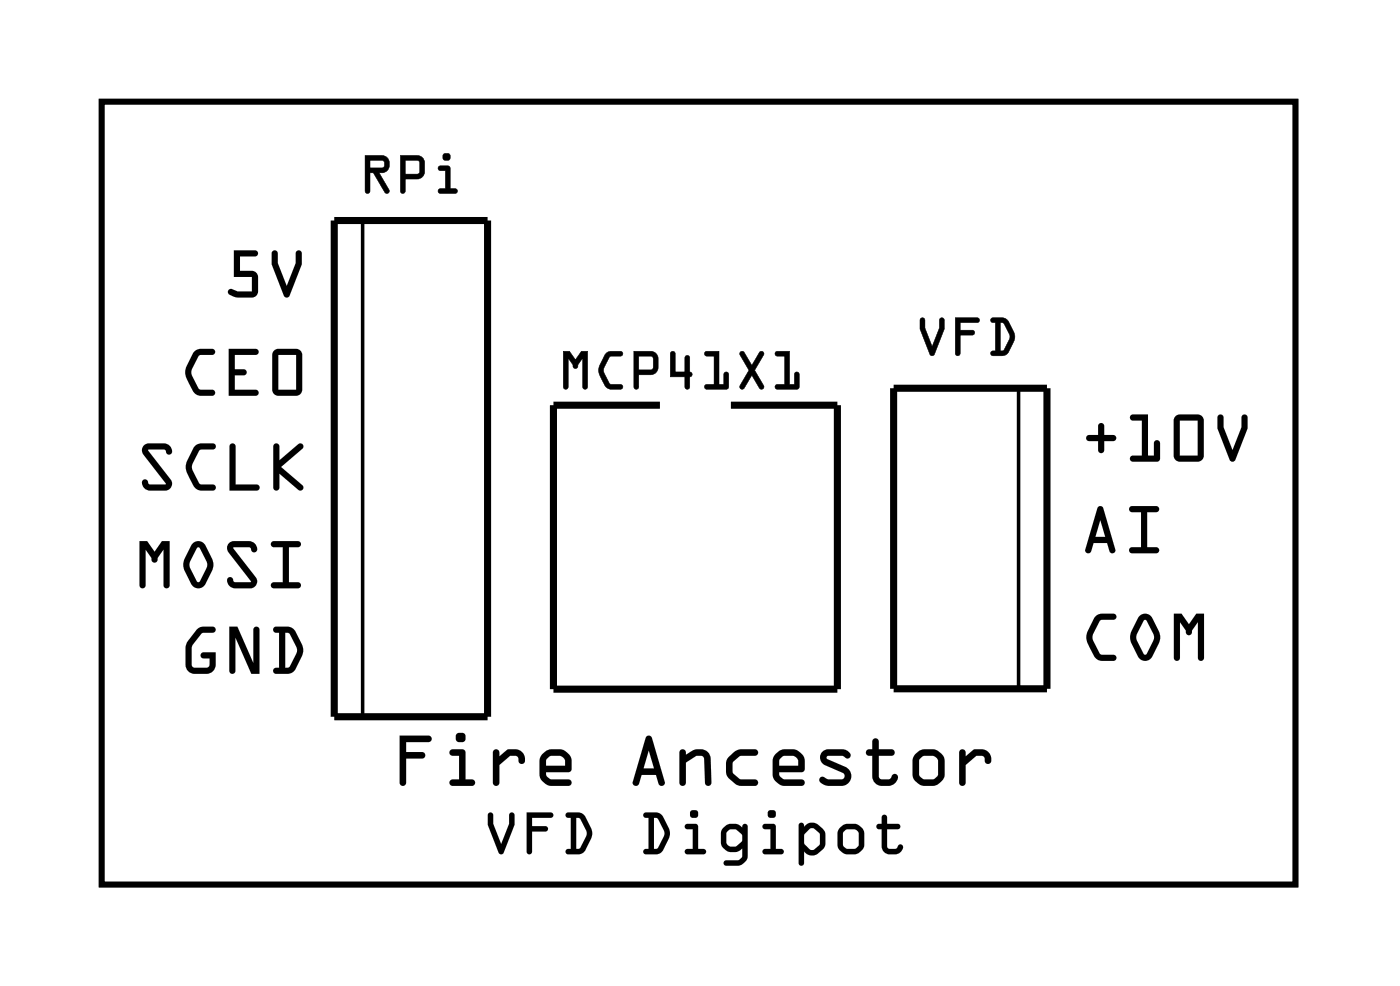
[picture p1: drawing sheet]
<svg xmlns="http://www.w3.org/2000/svg" width="50mm" height="35mm" viewBox="0 0 50 35" stroke-linecap="round" stroke-linejoin="round" font-family="sans-serif">
<path d="M3.6 3.6h42.8v28h-42.8z" fill="none" stroke="#000" stroke-width=".2"/>
<g fill="#000">
<path d="M3.6 3.6h42.8v28.1h-42.8zM3.6 3.6v28h42.8v-28z"/>
<path d="M5.2 15.9h.1h.7l.2 .3a.16 .16 0 0 1-.2 0 .16 .16 0 0 1-.1-.1h-.6l.8 1.1v.2l-.1 .1-.6 .1-.2-.1-.1-.2a.15 .15 0 0 1 .2-.1 .15 .15 0 0 1 .1 .1h.5l-.8-1v-.2zM5.2 15.9l-.1 .2v.2l.8 1h-.6a.11 .11 0 0 0-.1-.1 .11 .11 0 0 0-.1 .1l.2 .2 .6 .1 .2-.1v-.3l-.8-1.1h.6a.11 .11 0 0 0 .1 .2 .11 .11 0 0 0 .2-.1l-.2-.3h-.7zM7 16l.1-.1h.5a.11 .11 0 0 1 .1 .1 .11 .11 0 0 1-.1 .1h-.4l-.3 .6 .3 .6h.4a.11 .11 0 0 1 .1 .1 .11 .11 0 0 1-.1 .2l-.6-.1-.3-.7a.97 .97 0 0 1 .2-.8zM7 16l-.3 .5a.99 .99 0 0 0 .5 1.1h.4a.11 .11 0 0 0 .1-.2 .11 .11 0 0 0-.1-.1h-.4l-.3-.6 .3-.6h.4a.11 .11 0 0 0 .1-.1 .11 .11 0 0 0-.1-.1h-.5zM8.2 15.9h.2v.1v1.3h.8a.11 .11 0 0 1 .1 .1 .11 .11 0 0 1-.1 .2h-1zM8.2 15.9v1.7h1a.11 .11 0 0 0 .1-.2 .11 .11 0 0 0-.1-.1h-.8v-1.3v-.1zM9.8 15.9h.2v.6l.7-.6a.11 .11 0 0 1 .1 0 .11 .11 0 0 1 0 .2l-.7 .6 .7 .7a.11 .11 0 0 1 0 .1 .11 .11 0 0 1-.1 0l-.7-.6v.5a.11 .11 0 0 1-.1 .2 .11 .11 0 0 1-.1-.2zM9.8 15.9v1.5a.11 .11 0 0 0 .1 .2 .11 .11 0 0 0 .1-.2v-.5l.7 .6a.11 .11 0 0 0 .1 0 .11 .11 0 0 0 0-.1l-.7-.7 .7-.6a.11 .11 0 0 0 0-.2 .11 .11 0 0 0-.1 0l-.7 .6v-.6z"/>
<path d="M5.2 15.9h.1h.7l.2 .3a.16 .16 0 0 1-.2 0 .16 .16 0 0 1-.1-.1h-.6l.8 1.1v.2l-.1 .1-.6 .1-.2-.1-.1-.2a.15 .15 0 0 1 .2-.1 .15 .15 0 0 1 .1 .1h.5l-.8-1v-.2zM7 16l.1-.1h.5a.11 .11 0 0 1 .1 .1 .11 .11 0 0 1-.1 .1h-.4l-.3 .6 .3 .6h.4a.11 .11 0 0 1 .1 .1 .11 .11 0 0 1-.1 .2h-.4a1 1 0 0 1-.5-1.1zM8.2 15.9h.2v.1v1.3h.8a.11 .11 0 0 1 .1 .1 .11 .11 0 0 1-.1 .2h-1zM9.8 15.9h.2v.6l.7-.6a.11 .11 0 0 1 .1 0 .11 .11 0 0 1 0 .2l-.7 .6 .7 .7a.11 .11 0 0 1 0 .1 .11 .11 0 0 1-.1 0l-.7-.6v.5a.11 .11 0 0 1-.1 .2 .11 .11 0 0 1-.1-.2z"/>
<path d="M6.9 12.6l.2-.1h.5a.11 .11 0 0 1 .1 .1 .11 .11 0 0 1-.1 .1h-.5l-.3 .6 .3 .6h.5a.11 .11 0 0 1 .1 .2 .11 .11 0 0 1-.1 .1l-.6-.1-.4-.7a.96 .96 0 0 1 .3-.7zM6.9 12.6l-.2 .5a.99 .99 0 0 0 .5 1.1h.4a.11 .11 0 0 0 .1-.1 .11 .11 0 0 0-.1-.2h-.5l-.3-.6 .3-.6h.5a.11 .11 0 0 0 .1-.1 .11 .11 0 0 0-.1-.1h-.5zM8.2 12.5h.9a.11 .11 0 0 1 .2 .1 .11 .11 0 0 1-.2 .1h-.7v.5h.3a.11 .11 0 0 1 .1 .1 .11 .11 0 0 1-.1 .1h-.3v.5h.7a.14 .14 0 0 1 .2 .2 .11 .11 0 0 1-.2 .1h-.9zM8.2 12.5v1.7h.9a.11 .11 0 0 0 .2-.1 .14 .14 0 0 0-.2-.2h-.7v-.5h.3a.11 .11 0 0 0 .1-.1 .11 .11 0 0 0-.1-.1h-.3v-.5h.7a.11 .11 0 0 0 .2-.1 .11 .11 0 0 0-.2-.1zM9.8 12.5h.8l.2 .1v1.3l-.1 .2-.7 .1-.2-.2zM9.8 12.5v1.5l.2 .2 .7-.1 .1-.2v-1.3l-.2-.1zM10 12.7v1.2h.6v-1.2zM10 12.7h.6v1.2h-.6z"/>
<path d="M6.9 12.6l.2-.1h.5a.11 .11 0 0 1 .1 .1 .11 .11 0 0 1-.1 .1h-.5l-.3 .6 .3 .6h.5a.11 .11 0 0 1 .1 .2 .11 .11 0 0 1-.1 .1h-.4a.99 .99 0 0 1-.5-1.1zM8.2 12.5h.9a.11 .11 0 0 1 .2 .1 .11 .11 0 0 1-.2 .1h-.7v.5h.3a.11 .11 0 0 1 .1 .1 .11 .11 0 0 1-.1 .1h-.3v.5h.7a.14 .14 0 0 1 .2 .2 .11 .11 0 0 1-.2 .1h-.9zM9.8 12.5h.8l.2 .1v1.3l-.1 .2-.7 .1-.2-.2zM10 12.7v1.2h.6v-1.2z"/>
<path d="M8.4 9h.7a.11 .11 0 0 1 .1 .1 .11 .11 0 0 1-.1 .1h-.5v.5l.6 .1v.7l-.2 .1h-.5l-.3-.1a.11 .11 0 0 1 0-.1 .11 .11 0 0 1 .1-.1l.7 .1v-.5h-.6zM8.4 9v.9h.6v.5l-.7-.1a.11 .11 0 0 0-.1 .1 .11 .11 0 0 0 0 .2h.8l.2-.1v-.7l-.6-.1v-.5h.5a.11 .11 0 0 0 .1-.1 .11 .11 0 0 0-.1-.1zM9.8 9h.1v.4l.4 .8 .3-.8v-.3a.11 .11 0 0 1 .1-.1 .11 .11 0 0 1 .1 .1v.4l-.4 1.1h-.1h-.1l-.5-1.1zM9.8 9l-.1 .5 .5 1.1h.1h.1l.4-1.1v-.4a.11 .11 0 0 0-.1-.1 .11 .11 0 0 0-.1 .1v.3l-.3 .8-.4-.8v-.4z"/>
<path d="M8.4 9h.7a.11 .11 0 0 1 .1 .1 .11 .11 0 0 1-.1 .1h-.5v.5l.6 .1v.7l-.2 .1h-.7a.13 .13 0 0 1-.1-.1 .13 .13 0 0 1 .1-.2l.7 .1v-.5h-.6zM9.8 9h.1v.4l.4 .8 .3-.8v-.3a.11 .11 0 0 1 .1-.1 .11 .11 0 0 1 .1 .1v.4l-.4 1.1h-.1h-.1l-.5-1.1z"/>
<path d="M13.1 5.6h.6a.32 .32 0 0 1 .2 .3 .32 .32 0 0 1-.3 .3l.3 .6a.1 .1 0 0 1 0 .1 .1 .1 0 0 1-.1 0l-.4-.7h-.2v.6a.1 .1 0 0 1 0 .1 .1 .1 0 0 1-.1-.1zM13.1 5.6v1.3l.1-.1v-.6h.2l.4 .7h.1l-.3-.7a.31 .31 0 0 0 .3-.3 .31 .31 0 0 0-.2-.3zM13.2 5.7v.3l.5-.1v-.1zM13.2 5.7h.5l.1 .3h-.6zM14.3 5.6h.7l.2 .2-.1 .5-.6 .1v.4a.1 .1 0 0 1-.1 .1 .1 .1 0 0 1-.1-.1zM14.3 5.6v1.2l.1 .1 .1-.1v-.4l.6-.1 .1-.5-.2-.2zM14.5 5.7v.5h.5v-.4zM14.5 5.7l.5 .1v.4h-.5zM15.7 6h.4v.7h.2a.1 .1 0 0 1 .1 .1 .1 .1 0 0 1-.1 .1h-.5a.1 .1 0 0 1-.1-.1 .1 .1 0 0 1 .1-.1h.1v-.6h-.2zM15.7 6v.1h.2v.7h-.2v.1h.6v-.1h-.2v-.8zM15.8 5.6a.15 .15 0 0 1 .3 0 .15 .15 0 0 1-.3 0zM15.8 5.6a.15 .15 0 0 0 .3 0 .15 .15 0 0 0-.3 0z"/>
<path d="M13.1 5.6h.6a.31 .31 0 0 1 .2 .3 .31 .31 0 0 1-.3 .3l.3 .7h-.1l-.4-.7h-.2v.6l-.1 .1zM13.2 5.7v.3h.5v-.3zM14.3 5.6h.7l.2 .2-.1 .5-.6 .1v.4l-.1 .1-.1-.1zM14.5 5.7v.5h.5v-.4zM15.7 6h.4v.7l.2 .1v.1h-.6v-.1l.2-.1v-.6h-.2zM15.8 5.6a.15 .15 0 0 1 .3 0 .15 .15 0 0 1-.3 0z"/>
<path d="M20.1 12.6h.3l.2 .3 .2-.3h.2v1.2a.1 .1 0 0 1-.1 .1 .1 .1 0 0 1-.1-.1v-1l-.1 .3a.1 .1 0 0 1-.1 .1 .1 .1 0 0 1-.1-.1l-.2-.3v1a.1 .1 0 0 1-.1 .1 .1 .1 0 0 1-.1-.1zM20.2 12.6v1.3h.1v-.1v-1l.3 .4 .3-.4v1l.1 .1v-1.3h-.2l-.2 .3-.2-.3zM21.7 12.6h.5a.1 .1 0 0 1 .1 .1 .1 .1 0 0 1-.1 .1h-.4l-.2 .4 .2 .5h.4a.1 .1 0 0 1 .1 .1 .1 .1 0 0 1-.1 .1h-.5l-.2-.5-.1-.2zM21.7 12.7l-.2 .4a.83 .83 0 0 0 .3 .8h.4l.1-.1h-.1l-.4-.1-.2-.3v-.3l.2-.4h.4h.1l-.1-.1h-.3zM22.7 12.6h.7l.2 .2-.1 .5-.6 .1v.4a.1 .1 0 0 1-.1 .1 .1 .1 0 0 1-.1-.1zM22.7 12.6v1.2l.1 .1v-.1v-.4l.7-.1v-.5l-.1-.2zM22.9 12.7v.5h.4v-.4zM22.8 12.7l.6 .1v.4h-.6zM24 12.6h.2v.7h.3v-.5a.1 .1 0 0 1 .1-.1 .1 .1 0 0 1 .1 .1v.5a.09 .09 0 0 1 .1 .1 .09 .09 0 0 1-.1 .1v.3a.1 .1 0 0 1-.1 .1 .1 .1 0 0 1-.1-.1v-.3h-.5zM24 12.6v.9h.5v.4h.1l.1-.4 .1-.1-.1-.1v-.5h-.2v.5h-.3l-.1-.7zM25.2 12.6h.5v1.2h.2v-.4a.1 .1 0 0 1 .1-.1 .1 .1 0 0 1 .1 .1v.5h-.8a.1 .1 0 0 1-.1-.1 .1 .1 0 0 1 .1-.1l.3 .1v-1.1h-.3zM25.2 12.6l.1 .1h.3v1.1h-.3l-.1 .1h.8v-.6l-.1 .1v.4h-.2v-1.2zM26.5 12.6h.1l.3 .5 .3-.5a.1 .1 0 0 1 .1 0 .1 .1 0 0 1 0 .1l-.3 .5 .3 .6a.1 .1 0 0 1 0 .1 .1 .1 0 0 1-.1 0l-.3-.5-.3 .5a.1 .1 0 0 1-.1 0 .1 .1 0 0 1 0-.1l.3-.6-.3-.5zM26.5 12.6v.1l.3 .5-.3 .7h.1l.3-.5 .3 .5h.1v-.1l-.3-.6 .3-.6h-.1l-.3 .5-.3-.5zM27.7 12.6h.6v1.2h.1v-.4a.1 .1 0 0 1 .1-.1 .1 .1 0 0 1 .1 .1v.5h-.8a.1 .1 0 0 1-.1-.1 .1 .1 0 0 1 .1-.1l.3 .1v-1.1h-.3zM27.8 12.6v.1h.3v1.1h-.3l-.1 .1h.8v-.6l-.1 .1v.4h-.2l.1-1.2z"/>
<path d="M20.2 12.6h.2l.2 .3 .2-.3h.2v1.3l-.2-.1v-1l-.1 .3a.1 .1 0 0 1-.1 .1 .1 .1 0 0 1-.1-.1l-.2-.3v1l-.1 .1zM21.7 12.7l.2-.1h.4l-.1 .1-.4 .1-.2 .4 .2 .5 .4 .1 .1 .1h-.1a.6 .6 0 0 1-.8-.6l.1-.2zM22.7 12.6h.7l.1 .2v.5l-.6 .1v.4l-.1 .1-.1-.1zM22.9 12.7v.5h.4v-.4zM24 12.6h.2v.7h.3v-.5h.2v.5l.1 .1-.1 .1-.1 .4h-.1v-.4h-.5zM25.2 12.6h.5v1.2h.2v-.4l.1-.1v.6h-.8l.1-.1h.3v-1.1h-.3zM26.5 12.6h.1l.3 .5 .3-.5h.1l-.3 .6 .3 .6v.1h-.1l-.3-.5-.3 .5h-.1l.3-.7zM27.8 12.6h.5v1.2h.1v-.4l.1-.1v.6h-.8l.1-.1h.3v-1.1h-.3z"/>
<path d="M32.9 11.4h.2v.3l.3 .7 .2-.7v-.2a.1 .1 0 0 1 .1-.1 .1 .1 0 0 1 .1 .1v.3l-.4 .9-.5-.9zM33 11.4l-.1 .4 .4 .9h.1l.4-.9v-.4h-.2v.3l-.2 .7-.3-.7v-.3zM34.2 11.4h.8a.1 .1 0 0 1 .1 .1 .1 .1 0 0 1-.1 .1l-.6-.1v.3h.4a.1 .1 0 0 1 .1 .1 .1 .1 0 0 1-.1 .1h-.4v.6a.1 .1 0 0 1-.1 .1 .1 .1 0 0 1-.1-.1zM34.2 11.4v1.2l.1 .1v-.1v-.6h.5l.1-.1-.1-.1h-.5v-.3h.7v-.1zM35.5 11.4h.5l.3 .6-.2 .6-.6 .1a.1 .1 0 0 1-.1-.1 .1 .1 0 0 1 .1-.1l.1 .1v-1.1h-.1zM35.5 11.4v.1h.1v1.1h-.1v.1h.4l.4-.5v-.3l-.3-.5zM35.8 11.5v1.1l.1-.1 .2-.5-.2-.4zM35.8 11.5l.1 .1 .2 .4-.2 .6h-.1z"/>
<path d="M32.9 11.4h.2v.3l.3 .7 .2-.7v-.3h.2v.4l-.4 .9h-.1l-.4-.9zM34.2 11.4h.8l.1 .1h-.1h-.6v.3h.4l.1 .1-.1 .1h-.4v.6l-.1 .1-.1-.1zM35.5 11.4h.5a.8 .8 0 0 1 .1 1.2l-.2 .1h-.4v-.1h.1v-1.1h-.1zM35.8 11.5v1.1h.1l.2-.6-.2-.4z"/>
<path d="M39.3 18.1l.2 .1 .4 1.5a.11 .11 0 0 1-.1 .1 .11 .11 0 0 1-.1-.1l-.1-.3h-.5l-.1 .3a.11 .11 0 0 1-.1 .1 .11 .11 0 0 1-.1-.1zM39.3 18.1l-.5 1.6a.11 .11 0 0 0 .1 .1 .11 .11 0 0 0 .1-.1l.1-.3h.5l.1 .3a.11 .11 0 0 0 .1 .1 .11 .11 0 0 0 .1-.1l-.4-1.5zM39.4 18.6l-.2 .6h.3zM39.4 18.6l.1 .6h-.3zM40.4 18.1h1a.11 .11 0 0 1 .1 .1 .11 .11 0 0 1-.1 .1h-.4v1.3h.4a.11 .11 0 0 1 .1 .1 .11 .11 0 0 1-.1 .1h-.9a.11 .11 0 0 1-.1-.1 .11 .11 0 0 1 .1-.1h.3v-1.3h-.3zM40.4 18.1l.1 .2h.3v1.3h-.3a.11 .11 0 0 0-.1 .1 .11 .11 0 0 0 .1 .1h.9a.11 .11 0 0 0 .1-.1 .11 .11 0 0 0-.1-.1h-.4v-1.3h.4a.11 .11 0 0 0 .1-.1 .11 .11 0 0 0-.1-.1z"/>
<path d="M39.3 18.1l.2 .1 .4 1.5a.11 .11 0 0 1-.1 .1 .11 .11 0 0 1-.1-.1l-.1-.3h-.5l-.1 .3a.11 .11 0 0 1-.1 .1 .11 .11 0 0 1-.1-.1zM39.4 18.6l-.2 .6h.3zM40.4 18.1h1a.11 .11 0 0 1 .1 .1 .11 .11 0 0 1-.1 .1h-.4v1.3h.4a.11 .11 0 0 1 .1 .1 .11 .11 0 0 1-.1 .1h-.9a.11 .11 0 0 1-.1-.1 .11 .11 0 0 1 .1-.1h.3v-1.3h-.3z"/>
<path d="M38.9 15.6h.4v-.4a.11 .11 0 0 1 .1-.1 .11 .11 0 0 1 .1 .1v.4h.3a.11 .11 0 0 1 .1 .1 .11 .11 0 0 1-.1 .1h-.3v.3a.11 .11 0 0 1-.1 .1 .11 .11 0 0 1-.1-.1v-.3h-.4zM38.9 15.6v.2h.4v.3a.11 .11 0 0 0 .1 .1 .11 .11 0 0 0 .1-.1v-.3h.3a.11 .11 0 0 0 .1-.1 .11 .11 0 0 0-.1-.1h-.3v-.4a.11 .11 0 0 0-.1-.1 .11 .11 0 0 0-.1 .1v.4zM40.5 14.9l.6-.1v1.5h.2v-.4a.11 .11 0 0 1 .1-.2 .11 .11 0 0 1 .1 .2v.6h-1a.11 .11 0 0 1-.1-.1 .11 .11 0 0 1 .1-.1h.4v-1.3h-.4zM40.5 14.9v.1h.4v1.3h-.4a.11 .11 0 0 0-.1 .1 .11 .11 0 0 0 .1 .1h.9l.1-.6a.11 .11 0 0 0-.1-.2 .11 .11 0 0 0-.1 .2v.4h-.2v-1.5zM42.1 14.9l.8-.1 .2 .2v1.3l-.2 .2h-.7l-.2-.1v-1.4zM42.1 14.9l-.1 1.5 .2 .1h.7l.2-.2v-1.3l-.2-.2zM42.2 15v1.3h.7v-1.3zM42.2 15h.7v1.3h-.7zM43.6 14.9h.2v.4l.3 .8 .3-.8v-.4a.11 .11 0 0 1 .1-.1 .11 .11 0 0 1 .1 .1v.4l-.4 1.1-.1 .1-.1-.1-.4-1.1zM43.6 14.9v.4l.4 1.1 .1 .1 .1-.1 .4-1.1v-.4a.11 .11 0 0 0-.1-.1 .11 .11 0 0 0-.1 .1v.4l-.3 .8-.3-.8v-.4z"/>
<path d="M38.9 15.6h.4v-.4a.11 .11 0 0 1 .1-.1 .11 .11 0 0 1 .1 .1v.4h.3a.11 .11 0 0 1 .1 .1 .11 .11 0 0 1-.1 .1h-.3v.3a.11 .11 0 0 1-.1 .1 .11 .11 0 0 1-.1-.1v-.3h-.4zM40.5 14.9l.6-.1v1.5h.2v-.4a.11 .11 0 0 1 .1-.2 .11 .11 0 0 1 .1 .2l-.1 .6h-.9a.11 .11 0 0 1-.1-.1 .11 .11 0 0 1 .1-.1h.4v-1.3h-.4zM42.1 14.9l.8-.1 .2 .2v1.3l-.2 .2h-.7l-.2-.1zM42.2 15v1.3h.7v-1.3zM43.6 14.9h.2v.4l.3 .8 .3-.8v-.4a.11 .11 0 0 1 .1-.1 .11 .11 0 0 1 .1 .1v.4l-.4 1.1-.1 .1-.1-.1-.4-1.1z"/>
<path d="M5 19.4h.3l.2 .3 .3-.3h.3v1.5a.11 .11 0 0 1-.1 .2 .11 .11 0 0 1-.1-.2v-1.2l-.3 .3a.12 .12 0 0 1-.1 .1 .12 .12 0 0 1-.1-.1l-.2-.3v1.2a.11 .11 0 0 1-.1 .2 .11 .11 0 0 1-.1-.2zM5 19.4v1.5a.11 .11 0 0 0 .1 .1 .11 .11 0 0 0 .1-.1v-1.2l.2 .3a.12 .12 0 0 0 .1 .1 .12 .12 0 0 0 .1-.1l.3-.3v1.2a.11 .11 0 0 0 .1 .1 .11 .11 0 0 0 .1-.1v-1.5h-.3l-.3 .3-.2-.3zM6.9 19.5l.2-.1 .3 .1a1 1 0 0 1-.1 1.5l-.2 .1-.2-.1-.3-.7a1 1 0 0 1 .2-.8zM6.9 19.5l-.3 .6a.99 .99 0 0 0 .2 .8 .28 .28 0 0 0 .5 0l.3-.6v-.2l-.3-.6-.2-.1zM7.1 19.6l-.3 .6 .3 .6 .3-.6-.2-.6zM7.1 19.6h.1l.2 .6-.3 .6-.3-.6zM8.2 19.4h.2h.6l.2 .3a.16 .16 0 0 1-.2 0 .16 .16 0 0 1-.1-.1h-.6l.8 1.1 .1 .2-.1 .1-.7 .1-.2-.1-.1-.2a.15 .15 0 0 1 .2-.1 .15 .15 0 0 1 .1 .1h.6l-.8-1-.1-.2zM8.2 19.4l-.1 .2 .1 .2 .8 1h-.7a.11 .11 0 0 0 0-.1 .11 .11 0 0 0-.2 .1l.2 .2h.7h.1l.1-.3-.9-1.1h.7a.11 .11 0 0 0 .1 .2 .11 .11 0 0 0 .1-.1l-.2-.3h-.6zM9.7 19.4h1a.11 .11 0 0 1 .1 .1 .11 .11 0 0 1-.1 .1h-.4v1.2h.4a.11 .11 0 0 1 .1 .1 .11 .11 0 0 1-.1 .2h-.9a.11 .11 0 0 1-.1-.2 .11 .11 0 0 1 .1-.1h.3v-1.2h-.3zM9.7 19.4l.1 .2h.3v1.2h-.3a.11 .11 0 0 0-.1 .1 .11 .11 0 0 0 .1 .1h.9a.11 .11 0 0 0 .1-.1 .11 .11 0 0 0-.1-.1h-.4v-1.2h.4a.11 .11 0 0 0 .1-.1 .11 .11 0 0 0-.1-.1z"/>
<path d="M5 19.4h.3l.2 .3 .3-.3h.3v1.5a.11 .11 0 0 1-.1 .2 .11 .11 0 0 1-.1-.2v-1.2l-.3 .3a.12 .12 0 0 1-.1 .1 .12 .12 0 0 1-.1-.1l-.2-.3v1.2a.11 .11 0 0 1-.1 .2 .11 .11 0 0 1-.1-.2zM6.9 19.5l.2-.1 .3 .1a1 1 0 0 1-.1 1.5l-.2 .1-.3-.2a1 1 0 0 1 .1-1.4zM7.1 19.6l-.3 .6 .3 .6 .3-.6-.2-.6zM8.2 19.4h.2h.6l.2 .3a.16 .16 0 0 1-.2 0 .16 .16 0 0 1-.1-.1h-.6l.8 1.1 .1 .2-.1 .1-.7 .1-.2-.1-.1-.2a.15 .15 0 0 1 .2-.1 .15 .15 0 0 1 .1 .1h.6l-.8-1-.1-.2zM9.7 19.4h1a.11 .11 0 0 1 .1 .1 .11 .11 0 0 1-.1 .1h-.4v1.2h.4a.11 .11 0 0 1 .1 .1 .11 .11 0 0 1-.1 .2h-.9a.11 .11 0 0 1-.1-.2 .11 .11 0 0 1 .1-.1h.3v-1.2h-.3z"/>
<path d="M7 22.5h.1l.5-.1a.11 .11 0 0 1 .1 .1 .11 .11 0 0 1-.1 .1l-.4 .1-.3 .4v.8h.6v-.3h-.2a.11 .11 0 0 1-.1-.2 .11 .11 0 0 1 .1-.1h.4v.5a.33 .33 0 0 1-.3 .3h-.4a.33 .33 0 0 1-.4-.3l.1-.7zM7 22.5a1.23 1.23 0 0 0-.3 1.5l.3 .1h.4a.33 .33 0 0 0 .3-.3v-.5h-.4a.11 .11 0 0 0-.1 .1 .11 .11 0 0 0 .1 .2h.2v.3h-.6v-.8l.3-.5h.4a.11 .11 0 0 0 .1-.1 .11 .11 0 0 0-.1-.1h-.3zM8.2 22.4h.3l.6 1.3v-1.2a.11 .11 0 0 1 .1-.1 .11 .11 0 0 1 .1 .1v1.6h-.3l-.6-1.3v1.2a.11 .11 0 0 1-.1 .1 .11 .11 0 0 1-.1-.1zM8.2 22.4v1.6a.11 .11 0 0 0 .1 .1 .11 .11 0 0 0 .1-.1v-1.2l.6 1.3h.3v-1.6a.11 .11 0 0 0-.1-.1 .11 .11 0 0 0-.1 .1v1.2l-.6-1.3zM9.8 22.5l.6-.1 .2 .2a.94 .94 0 0 1 0 1.3l-.2 .2h-.5a.11 .11 0 0 1-.1-.1 .11 .11 0 0 1 .1-.1h.1v-1.3h-.2zM9.8 22.5v.1h.2v1.3h-.1a.11 .11 0 0 0-.1 .1 .11 .11 0 0 0 .1 .1h.5l.1-.1 .3-.7-.3-.8zM10.2 22.6v1.3h.1l.3-.6-.2-.6zM10.2 22.6l.2 .1 .2 .6-.3 .6h-.1z"/>
<path d="M7 22.5h.1l.5-.1a.11 .11 0 0 1 .1 .1 .11 .11 0 0 1-.1 .1l-.4 .1-.3 .4v.8h.6v-.3h-.2a.11 .11 0 0 1-.1-.2 .11 .11 0 0 1 .1-.1h.4v.5a.33 .33 0 0 1-.3 .3h-.4a.33 .33 0 0 1-.4-.3 1.16 1.16 0 0 1 .4-1.3zM8.2 22.4h.3l.6 1.3v-1.2a.11 .11 0 0 1 .1-.1 .11 .11 0 0 1 .1 .1v1.6h-.3l-.6-1.3v1.2a.11 .11 0 0 1-.1 .1 .11 .11 0 0 1-.1-.1zM9.8 22.5h.7a.99 .99 0 0 1 .1 1.4l-.2 .2h-.5a.11 .11 0 0 1-.1-.1 .11 .11 0 0 1 .1-.1h.1v-1.3h-.2zM10.2 22.6v1.3h.1l.3-.6-.2-.6z"/>
<path d="M14.3 26.3h1a.12 .12 0 0 1 .1 .1 .12 .12 0 0 1-.1 .2h-.8v.3h.6a.12 .12 0 0 1 .1 .1 .12 .12 0 0 1-.1 .1h-.6v.9a.12 .12 0 0 1-.1 .1 .12 .12 0 0 1-.1-.1zM14.3 26.3v1.7a.12 .12 0 0 0 .1 .1 .12 .12 0 0 0 .1-.1v-.9h.6a.12 .12 0 0 0 .1-.1 .12 .12 0 0 0-.1-.1h-.6v-.3h.8a.12 .12 0 0 0 .1-.2 .12 .12 0 0 0-.1-.1zM16.1 26.8h.5l.1 1.1h.2a.12 .12 0 0 1 .1 .1 .12 .12 0 0 1-.1 .1h-.7a.12 .12 0 0 1-.1-.1 .12 .12 0 0 1 .1-.1h.2v-.9h-.2zM16.1 26.8l.1 .2h.2v.9h-.2a.12 .12 0 0 0-.1 .1 .12 .12 0 0 0 .1 .1h.7a.12 .12 0 0 0 .1-.1 .12 .12 0 0 0-.1-.1h-.2l-.1-1.1zM16.3 26.4a.2 .2 0 0 1 .4 0 .2 .2 0 0 1-.4 0zM16.3 26.4a.2 .2 0 0 0 .4 0 .2 .2 0 0 0-.4 0zM17.7 26.8h.1l.1 .3 .2-.3a.43 .43 0 0 1 .5 0 .43 .43 0 0 1 .2 .5 .16 .16 0 0 1-.2 0 .16 .16 0 0 1-.1-.2l-.2-.1-.4 .4v.6a.12 .12 0 0 1-.1 .1 .12 .12 0 0 1-.2-.1zM17.7 26.8l-.1 1.2a.12 .12 0 0 0 .2 .1 .12 .12 0 0 0 .1-.1v-.6l.4-.4 .2 .1a.14 .14 0 0 0 .1 .2 .14 .14 0 0 0 .2 0 .42 .42 0 0 0-.2-.5 .42 .42 0 0 0-.5 0l-.2 .3-.1-.3zM19.4 27l.3-.2h.4l.2 .2 .2 .2-.1 .4h-.9l.2 .3h.6a.12 .12 0 0 1 .2 .1 .12 .12 0 0 1-.2 .1h-.6l-.3-.1a.96 .96 0 0 1-.1-.9zM19.4 27l-.1 .1a.96 .96 0 0 0 .1 .9l.3 .1h.6a.12 .12 0 0 0 .2-.1 .12 .12 0 0 0-.2-.1h-.6l-.2-.3h.8l.2-.1a.51 .51 0 0 0-.2-.6l-.2-.1h-.4zM19.6 27.1l-.1 .3h.7v-.2l-.1-.1-.4-.1zM19.6 27.1l.1-.1 .4 .1 .1 .1v.2h-.7zM23.1 26.3l.2 .1 .5 1.6a.12 .12 0 0 1-.1 .1 .12 .12 0 0 1-.1-.1l-.1-.3h-.5l-.1 .3a.12 .12 0 0 1-.2 .1 .12 .12 0 0 1-.1-.1zM23.1 26.3l-.5 1.7a.12 .12 0 0 0 .1 .1 .12 .12 0 0 0 .2-.1l.1-.3h.5l.1 .3a.12 .12 0 0 0 .1 .1 .12 .12 0 0 0 .1-.1l-.5-1.6zM23.2 26.9l-.2 .6h.4zM23.2 26.8l.2 .7h-.4zM24.3 26.8h.2v.2a.51 .51 0 0 1 .9 .1l.1 .9a.12 .12 0 0 1-.2 .1 .12 .12 0 0 1-.1-.1v-.9l-.1-.1h-.2l-.4 .3v.7a.12 .12 0 0 1-.1 .1 .12 .12 0 0 1-.1-.1zM24.3 26.8v1.2a.12 .12 0 0 0 .1 .1 .12 .12 0 0 0 .1-.1v-.7l.4-.3h.2l.1 .1v.9a.11 .11 0 0 0 .1 .1 .11 .11 0 0 0 .2-.1l-.1-.9a.42 .42 0 0 0-.6-.2l-.3 .1v-.2zM26.1 27.1l.4-.3h.5a.12 .12 0 0 1 .1 .1 .12 .12 0 0 1-.1 .1h-.5l-.3 .3v.4l.2 .2h.6a.12 .12 0 0 1 .1 .1 .12 .12 0 0 1-.1 .1l-.7-.1a.66 .66 0 0 1-.2-.9zM26.1 27.1l-.1 .2v.4l.1 .2 .3 .2h.6a.12 .12 0 0 0 .1-.1 .12 .12 0 0 0-.1-.1h-.5l-.3-.3v-.3l.2-.2 .6-.1a.12 .12 0 0 0 .1-.1 .12 .12 0 0 0-.1-.1h-.5zM27.7 27l.4-.2h.4l.2 .2 .1 .2v.4h-.9l.1 .3h.7a.12 .12 0 0 1 .1 .1 .12 .12 0 0 1-.1 .1h-.7l-.2-.1a.96 .96 0 0 1-.1-.9zM27.8 27l-.1 .1a.96 .96 0 0 0 .1 .9l.2 .1h.7a.12 .12 0 0 0 .1-.1 .12 .12 0 0 0-.1-.1h-.7l-.1-.3h.8l.1-.1a.51 .51 0 0 0-.2-.6l-.2-.1h-.3zM27.9 27.1v.3h.7l-.1-.2-.1-.1-.4-.1zM27.9 27.1l.1-.1 .4 .1 .1 .1 .1 .2h-.7zM29.4 26.9a.9 .9 0 0 1 1 .1 .15 .15 0 0 1-.1 .2 .15 .15 0 0 1-.2-.2l-.5 .1 .7 .3a.36 .36 0 0 1 .2 .4 .36 .36 0 0 1-.4 .3h-.4l-.3-.1a.12 .12 0 0 1-.1-.2 .12 .12 0 0 1 .2 0l.6 .1 .1-.1v-.1l-.8-.4-.1-.2zM29.4 26.9l-.1 .2 .1 .2 .8 .4v.1l-.1 .1h-.5a.13 .13 0 0 0-.2-.1 .13 .13 0 0 0 0 .2 .8 .8 0 0 0 1-.1v-.2l-.1-.2-.7-.4 .5-.1a.15 .15 0 0 0 .2 .1 .15 .15 0 0 0 .1-.1 .88 .88 0 0 0-1-.1zM31.2 26.4l.2 .1v.3h.5a.12 .12 0 0 1 .1 .1 .12 .12 0 0 1-.1 .1h-.5l.1 .8 .1 .1 .3-.1a.12 .12 0 0 1 .1-.1 .12 .12 0 0 1 .1 .1 .49 .49 0 0 1-.4 .3 .49 .49 0 0 1-.5-.3v-.8h-.1a.12 .12 0 0 1-.1-.1 .12 .12 0 0 1 .1-.1h.1zM31.2 26.5v.3h-.1a.12 .12 0 0 0-.1 .1 .12 .12 0 0 0 .1 .1h.1v.8a.49 .49 0 0 0 .5 .3 .49 .49 0 0 0 .4-.3 .15 .15 0 0 0-.1-.1 .15 .15 0 0 0-.2 .2l-.3-.1-.1-.8h.5a.12 .12 0 0 0 .1-.1 .12 .12 0 0 0-.1-.1h-.5v-.3zM32.8 27l.2-.2h.5l.2 .2 .1 .2v.6l-.2 .2-.6 .1-.2-.1a.96 .96 0 0 1-.1-.9zM32.8 27l-.1 .1a.96 .96 0 0 0 .1 .9l.2 .1 .6-.1 .2-.2v-.6l-.1-.2-.2-.2h-.5zM32.9 27.1v.7l.2 .1h.4l.1-.2-.1-.5-.1-.2h-.3zM32.9 27.1l.1-.1h.4l.2 .2v.5l-.1 .2h-.4l-.2-.1zM34.4 26.8h.1l.1 .3 .2-.3a.43 .43 0 0 1 .5 0 .43 .43 0 0 1 .2 .5 .16 .16 0 0 1-.3 0 .16 .16 0 0 1 0-.2l-.3-.1-.3 .4v.6a.12 .12 0 0 1-.2 .1 .12 .12 0 0 1-.1-.1zM34.4 26.8l-.1 1.2a.12 .12 0 0 0 .1 .1 .12 .12 0 0 0 .2-.1v-.6l.3-.4 .3 .1a.14 .14 0 0 0 .1 .2 .14 .14 0 0 0 .2 0 .42 .42 0 0 0-.2-.5 .42 .42 0 0 0-.5 0l-.2 .3-.1-.3z"/>
<path d="M14.3 26.3h1a.12 .12 0 0 1 .1 .1 .12 .12 0 0 1-.1 .2h-.8v.3h.6a.12 .12 0 0 1 .1 .1 .12 .12 0 0 1-.1 .1h-.6v.9a.12 .12 0 0 1-.1 .1 .12 .12 0 0 1-.1-.1zM16.1 26.8h.5l.1 1.1h.2a.12 .12 0 0 1 .1 .1 .12 .12 0 0 1-.1 .1h-.7a.12 .12 0 0 1-.1-.1 .12 .12 0 0 1 .1-.1h.2v-.9h-.2zM16.3 26.4a.2 .2 0 0 1 .4 0 .2 .2 0 0 1-.4 0zM17.7 26.8h.1l.1 .3 .2-.3a.43 .43 0 0 1 .5 0 .43 .43 0 0 1 .2 .5 .16 .16 0 0 1-.2 0 .16 .16 0 0 1-.1-.2l-.2-.1-.4 .4v.6a.12 .12 0 0 1-.1 .1 .12 .12 0 0 1-.2-.1zM19.4 27l.3-.2h.4l.2 .1a.62 .62 0 0 1 .1 .7h-.9l.2 .3h.6a.12 .12 0 0 1 .2 .1 .12 .12 0 0 1-.2 .1h-.6l-.3-.1a.96 .96 0 0 1-.1-.9zM19.6 27.1l-.1 .3h.7v-.2l-.1-.1-.4-.1zM23.1 26.3l.2 .1 .5 1.6a.12 .12 0 0 1-.1 .1 .12 .12 0 0 1-.1-.1l-.1-.3h-.5l-.1 .3a.12 .12 0 0 1-.2 .1 .12 .12 0 0 1-.1-.1zM23.2 26.9l-.2 .6h.4zM24.3 26.8h.2v.2a.5 .5 0 0 1 .5-.2 .5 .5 0 0 1 .4 .3l.1 .9a.12 .12 0 0 1-.2 .1 .12 .12 0 0 1-.1-.1v-.9l-.1-.1h-.2l-.4 .3v.7a.12 .12 0 0 1-.1 .1 .12 .12 0 0 1-.1-.1zM26.1 27.1l.4-.3h.5a.12 .12 0 0 1 .1 .1 .12 .12 0 0 1-.1 .1h-.5l-.3 .3v.4l.2 .2h.6a.12 .12 0 0 1 .1 .1 .12 .12 0 0 1-.1 .1h-.5a.65 .65 0 0 1-.4-1zM27.8 27l.3-.2h.3l.2 .1a.62 .62 0 0 1 .2 .7h-.9l.1 .3h.7a.12 .12 0 0 1 .1 .1 .12 .12 0 0 1-.1 .1h-.7l-.2-.1a.96 .96 0 0 1-.1-.9zM27.9 27.1v.3h.7l-.1-.2-.1-.1-.4-.1zM29.4 26.9a.9 .9 0 0 1 1 .1 .13 .13 0 0 1 0 .1 .13 .13 0 0 1-.2 0l-.6-.1v.1l.7 .3a.35 .35 0 0 1 .2 .4 .35 .35 0 0 1-.4 .3h-.4l-.3-.1a.15 .15 0 0 1 0-.2 .15 .15 0 0 1 .2 .1h.6v-.1v-.1l-.8-.4-.1-.2zM31.2 26.5h.2v.3h.5a.12 .12 0 0 1 .1 .1 .12 .12 0 0 1-.1 .1h-.5l.1 .8 .1 .1 .3-.1a.12 .12 0 0 1 .1-.1 .12 .12 0 0 1 .1 .1 .49 .49 0 0 1-.4 .3 .49 .49 0 0 1-.5-.3v-.8h-.1a.12 .12 0 0 1-.1-.1 .12 .12 0 0 1 .1-.1h.1zM32.8 27l.2-.2h.5l.2 .2 .1 .2v.6l-.2 .2-.6 .1-.2-.1a.96 .96 0 0 1-.1-.9zM32.9 27.1v.7l.2 .1h.4l.1-.2v-.5l-.2-.2h-.3zM34.4 26.8h.1l.1 .3 .2-.3a.43 .43 0 0 1 .5 0 .43 .43 0 0 1 .2 .5 .16 .16 0 0 1-.3 0 .16 .16 0 0 1 0-.2l-.3-.1-.3 .4v.6a.12 .12 0 0 1-.2 .1 .12 .12 0 0 1-.1-.1z"/>
<path d="M17.5 29.1h.1v.4l.3 .7 .3-.7v-.3a.1 .1 0 0 1 .1-.1 .1 .1 0 0 1 .1 .1v.3l-.5 1.1-.4-1.1zM17.5 29.1v.4l.4 1.1 .5-1.1v-.3a.1 .1 0 0 0-.1-.1 .1 .1 0 0 0-.1 .1v.3l-.3 .7-.3-.7v-.4zM18.8 29.1h.9a.1 .1 0 0 1 .1 .1 .1 .1 0 0 1-.1 .1h-.7v.3h.5a.1 .1 0 0 1 .1 .1 .1 .1 0 0 1-.1 .1h-.5v.7a.1 .1 0 0 1-.1 .1 .1 .1 0 0 1-.1-.1zM18.8 29.1v1.4a.1 .1 0 0 0 .1 .1 .1 .1 0 0 0 .1-.1v-.7h.5a.1 .1 0 0 0 .1-.1 .1 .1 0 0 0-.1-.1h-.5v-.3h.7a.1 .1 0 0 0 .1-.1 .1 .1 0 0 0-.1-.1zM20.3 29.1h.5l.4 .7-.3 .7-.1 .1h-.5a.1 .1 0 0 1-.1-.1 .1 .1 0 0 1 .1-.1h.1v-1.1l-.1-.1zM20.3 29.1v.1l.1 .1v1.1h-.1a.1 .1 0 0 0-.1 .1 .1 .1 0 0 0 .1 .1h.5l.1-.1 .3-.7-.4-.7zM20.6 29.3v1.1h.1l.3-.6-.2-.5zM20.6 29.3h.2l.2 .5-.3 .6h-.1zM23 29.1h.6l.4 .7-.3 .7-.1 .1h-.5a.1 .1 0 0 1-.1-.1 .1 .1 0 0 1 .1-.1h.1v-1.1l-.2-.1zM23 29.1v.1l.2 .1v1.1h-.1a.1 .1 0 0 0-.1 .1 .1 .1 0 0 0 .1 .1h.5l.1-.1 .3-.7-.4-.7zM23.4 29.3v1.1h.1l.3-.6-.2-.5zM23.4 29.3h.2l.2 .5-.3 .6h-.1zM24.5 29.5h.5v.9h.2a.1 .1 0 0 1 .1 .1 .1 .1 0 0 1-.1 .1h-.6a.1 .1 0 0 1-.1-.1 .1 .1 0 0 1 .1-.1h.2v-.7h-.2zM24.5 29.5l.1 .2h.2v.7h-.2a.1 .1 0 0 0-.1 .1 .1 .1 0 0 0 .1 .1h.6a.1 .1 0 0 0 .1-.1 .1 .1 0 0 0-.1-.1h-.2v-.9zM24.7 29.1a.15 .15 0 0 1 .3 0 .15 .15 0 0 1-.3 0zM24.7 29.1a.15 .15 0 0 0 .3 0 .15 .15 0 0 0-.3 0zM25.9 29.6l.3-.1 .4 .1a.1 .1 0 0 1 0-.1 .11 .11 0 0 1 .2 .1l-.1 1.2-.2 .2h-.5a.1 .1 0 0 1-.1-.1 .1 .1 0 0 1 .1-.1h.5v-.1l.1-.3-.3 .1-.4-.1-.1-.3zM25.9 29.6l-.1 .5 .1 .3 .4 .1 .3-.1v.3l-.1 .1h-.5a.1 .1 0 0 0-.1 .1 .1 .1 0 0 0 .1 .1h.5l.2-.2 .1-1.2a.11 .11 0 0 0-.2-.1 .1 .1 0 0 0 0 .1l-.4-.1zM26 29.8v.3l.1 .2h.2l.2-.2v-.2l-.1-.2zM26 29.7h.4l.2 .2v.2l-.3 .2h-.2l-.1-.2zM27.3 29.5h.4l.1 .9h.1a.1 .1 0 0 1 .1 .1 .1 .1 0 0 1-.1 .1h-.5a.1 .1 0 0 1-.1-.1 .1 .1 0 0 1 .1-.1h.2v-.7h-.3zM27.3 29.5v.2h.3v.7h-.2a.1 .1 0 0 0-.1 .1 .1 .1 0 0 0 .1 .1h.5a.1 .1 0 0 0 .1-.1 .1 .1 0 0 0-.1-.1h-.1l-.1-.9zM27.5 29.1a.15 .15 0 0 1 .3 0 .15 .15 0 0 1-.3 0zM27.5 29.1a.15 .15 0 0 0 .3 0 .15 .15 0 0 0-.3 0zM28.6 29.5h.1l.1 .1 .1-.1a.51 .51 0 0 1 .6 .4 .54 .54 0 0 1-.2 .6l-.3 .1-.2-.1v.4a.1 .1 0 0 1-.1 .1 .1 .1 0 0 1-.1-.1zM28.6 29.5v1.4a.1 .1 0 0 0 .1 .1 .1 .1 0 0 0 .1-.1v-.4l.2 .1h.2l.3-.3v-.5l-.3-.3-.2-.1-.2 .2-.1-.1zM29 29.7l-.2 .2v.3l.3 .2 .2-.2v-.3l-.2-.3zM29 29.7l.1-.1 .2 .3v.3l-.2 .2-.3-.2v-.3zM29.9 30a.55 .55 0 0 1 1.1 0 .55 .55 0 0 1-1.1 0zM29.9 30a.55 .55 0 0 0 1.1 0 .55 .55 0 0 0-1.1 0zM30.2 29.8v.5l.1 .1 .3-.1 .1-.1v-.4l-.1-.1zM30.2 29.8l.4-.1 .1 .1v.4l-.1 .1-.3 .1-.1-.1zM31.6 29.2h.1v.3h.4a.1 .1 0 0 1 .1 .1 .1 .1 0 0 1-.1 .1h-.4v.6l.3 .1 .1-.1a.1 .1 0 0 1 .1-.1 .1 .1 0 0 1 .1 .1 .41 .41 0 0 1-.4 .3 .41 .41 0 0 1-.4-.3v-.6a.1 .1 0 0 1-.1-.1 .1 .1 0 0 1 .1-.1zM31.6 29.2l-.1 .3a.1 .1 0 0 0-.1 .1 .1 .1 0 0 0 .1 .1v.6a.41 .41 0 0 0 .4 .3 .41 .41 0 0 0 .4-.3l-.1-.1-.1 .2-.4-.1v-.6h.4a.1 .1 0 0 0 .1-.1 .1 .1 0 0 0-.1-.1h-.4v-.3z"/>
<path d="M17.5 29.1h.1v.4l.3 .7 .3-.7v-.3a.1 .1 0 0 1 .1-.1 .1 .1 0 0 1 .1 .1v.3l-.5 1.1-.4-1.1zM18.8 29.1h.9a.1 .1 0 0 1 .1 .1 .1 .1 0 0 1-.1 .1h-.7v.3h.5a.1 .1 0 0 1 .1 .1 .1 .1 0 0 1-.1 .1h-.5v.7a.1 .1 0 0 1-.1 .1 .1 .1 0 0 1-.1-.1zM20.3 29.1h.5a.88 .88 0 0 1 .1 1.3l-.1 .2h-.5a.1 .1 0 0 1-.1-.1 .1 .1 0 0 1 .1-.1h.1v-1.1l-.1-.1zM20.6 29.3v1.1h.1l.3-.6-.2-.5zM23 29.1h.6a.88 .88 0 0 1 .1 1.3l-.1 .2h-.5a.1 .1 0 0 1-.1-.1 .1 .1 0 0 1 .1-.1h.1v-1.1l-.2-.1zM23.4 29.3v1.1h.1l.3-.6-.2-.5zM24.5 29.5h.5v.9h.2a.1 .1 0 0 1 .1 .1 .1 .1 0 0 1-.1 .1h-.6a.1 .1 0 0 1-.1-.1 .1 .1 0 0 1 .1-.1h.2v-.7h-.2zM24.7 29.1a.15 .15 0 0 1 .3 0 .15 .15 0 0 1-.3 0zM25.9 29.6l.2-.1h.3a.19 .19 0 0 0 .3 0v1.2l-.2 .3h-.5a.1 .1 0 0 1-.1-.1 .1 .1 0 0 1 .1-.1h.5l.1-.1v-.3l-.3 .1-.4-.1-.1-.3zM26 29.8v.3l.1 .2h.2l.3-.2v-.2l-.2-.2zM27.3 29.5h.4l.1 .9h.1a.1 .1 0 0 1 .1 .1 .1 .1 0 0 1-.1 .1h-.5a.1 .1 0 0 1-.1-.1 .1 .1 0 0 1 .1-.1h.2v-.7h-.3zM27.5 29.1a.15 .15 0 0 1 .3 0 .15 .15 0 0 1-.3 0zM28.6 29.5h.1l.1 .1 .1-.1a.51 .51 0 0 1 .6 .4 .56 .56 0 0 1-.5 .7l-.2-.1v.4a.1 .1 0 0 1-.1 .1 .1 .1 0 0 1-.1-.1zM29 29.7l-.2 .2v.3l.3 .2 .2-.2v-.3l-.2-.3zM29.9 30a.55 .55 0 0 1 1.1 0 .55 .55 0 0 1-1.1 0zM30.2 29.8v.5l.1 .1 .3-.1 .1-.1v-.4l-.1-.1zM31.6 29.2h.1v.3h.4a.1 .1 0 0 1 .1 .1 .1 .1 0 0 1-.1 .1h-.4v.6l.3 .1 .2-.2 .1 .1a.38 .38 0 0 1-.4 .3 .38 .38 0 0 1-.4-.3v-.6a.1 .1 0 0 1-.1-.1 .1 .1 0 0 1 .1-.1z"/>
<path d="M39.2 22.1l.1-.1h.5a.11 .11 0 0 1 .2 .1 .11 .11 0 0 1-.2 .1h-.4l-.3 .6 .3 .6h.4a.11 .11 0 0 1 .2 .1 .11 .11 0 0 1-.2 .1h-.5l-.4-.7a.97 .97 0 0 1 .2-.8zM39.2 22.1l-.3 .5a.99 .99 0 0 0 .5 1h.4a.11 .11 0 0 0 .1-.1 .11 .11 0 0 0-.1-.1h-.4l-.3-.6 .3-.6h.4a.11 .11 0 0 0 .1-.1 .11 .11 0 0 0-.1-.1h-.5zM40.8 22h.2l.2 .1a1 1 0 0 1 0 1.5h-.2h-.2l-.4-.7a1 1 0 0 1 .3-.8zM40.8 22.1l-.3 .6a.99 .99 0 0 0 .2 .8 .28 .28 0 0 0 .5 0l.3-.6v-.2l-.3-.6-.2-.1zM40.9 22.2l-.2 .6 .3 .6 .3-.6-.3-.6zM40.9 22.2h.1l.3 .6-.3 .6-.3-.6zM42 22h.3l.2 .3 .3-.3h.3v1.5a.11 .11 0 0 1-.1 .1 .11 .11 0 0 1-.1-.1v-1.2l-.2 .3a.12 .12 0 0 1-.2 .1 .12 .12 0 0 1-.1-.1l-.2-.3v1.2a.11 .11 0 0 1-.1 .1 .11 .11 0 0 1-.1-.1zM42 22v1.5a.11 .11 0 0 0 .1 .1 .11 .11 0 0 0 .1-.1v-1.2l.2 .3a.12 .12 0 0 0 .1 .1 .12 .12 0 0 0 .1-.1l.3-.3v1.2a.11 .11 0 0 0 .1 .1 .11 .11 0 0 0 .1-.1v-1.5h-.3l-.3 .3-.2-.3z"/>
<path d="M39.2 22.1l.1-.1h.5a.11 .11 0 0 1 .1 .1 .11 .11 0 0 1-.1 .1h-.4l-.3 .6 .3 .6h.4a.11 .11 0 0 1 .1 .1 .11 .11 0 0 1-.1 .1h-.4a1 1 0 0 1-.5-1zM40.8 22.1l.2-.1 .2 .1a1 1 0 0 1 0 1.5h-.2l-.3-.1a1 1 0 0 1 .1-1.4zM40.9 22.2l-.2 .6 .3 .6 .3-.6-.3-.6zM42 22h.3l.2 .3 .3-.3h.3v1.5a.11 .11 0 0 1-.1 .1 .11 .11 0 0 1-.1-.1v-1.2l-.2 .3a.12 .12 0 0 1-.2 .1 .12 .12 0 0 1-.1-.1l-.2-.3v1.2a.11 .11 0 0 1-.1 .1 .11 .11 0 0 1-.1-.1z"/>
</g>
<path d="M12 7.9h5.4v17.7h-5.4zM23.6 14.5h-3.8v10.2h10.2v-10.2h-3.8M32 13.9h5.5v10.7h-5.5z" fill="none" stroke="#000" stroke-width=".25"/>
<path d="M13 7.9v17.7M36.4 13.9v10.7" fill="none" stroke="#000" stroke-width=".13"/>
<path d="M20.4 15.1h1.4v1.4h-1.4z" fill="#fff"/>
<path d="M20.4 15.1h1.4v1.4h-1.4z" fill="none" stroke="#fff" stroke-width=".76" stroke-linecap="butt"/>
<circle cx="21.1" cy="15.8" r=".7" fill="#fff"/>
<circle cx="21.1" cy="15.8" r=".7" fill="none" stroke="#fff" stroke-width=".76" stroke-linecap="butt"/>
<circle cx="28.7" cy="15.8" r=".7" fill="#fff"/>
<circle cx="28.7" cy="15.8" r=".7" fill="none" stroke="#fff" stroke-width=".76" stroke-linecap="butt"/>
<circle cx="21.1" cy="18.3" r=".7" fill="#fff"/>
<circle cx="21.1" cy="18.3" r=".7" fill="none" stroke="#fff" stroke-width=".76" stroke-linecap="butt"/>
<circle cx="28.7" cy="18.3" r=".7" fill="#fff"/>
<circle cx="28.7" cy="18.3" r=".7" fill="none" stroke="#fff" stroke-width=".76" stroke-linecap="butt"/>
<circle cx="21.1" cy="20.8" r=".7" fill="#fff"/>
<circle cx="21.1" cy="20.8" r=".7" fill="none" stroke="#fff" stroke-width=".76" stroke-linecap="butt"/>
<circle cx="28.7" cy="20.8" r=".7" fill="#fff"/>
<circle cx="28.7" cy="20.8" r=".7" fill="none" stroke="#fff" stroke-width=".76" stroke-linecap="butt"/>
<circle cx="21.1" cy="23.4" r=".7" fill="#fff"/>
<circle cx="21.1" cy="23.4" r=".7" fill="none" stroke="#fff" stroke-width=".76" stroke-linecap="butt"/>
<circle cx="28.7" cy="23.4" r=".7" fill="#fff"/>
<circle cx="28.7" cy="23.4" r=".7" fill="none" stroke="#fff" stroke-width=".76" stroke-linecap="butt"/>
<path d="M33.4 15h1.6v1.5h-1.6z" fill="#fff"/>
<path d="M33.4 15h1.6v1.5h-1.6z" fill="none" stroke="#fff" stroke-width=".76" stroke-linecap="butt"/>
<circle cx="34.2" cy="15.8" r=".76" fill="#fff"/>
<circle cx="34.2" cy="15.8" r=".76" fill="none" stroke="#fff" stroke-width=".76" stroke-linecap="butt"/>
<circle cx="34.2" cy="19.3" r=".76" fill="#fff"/>
<circle cx="34.2" cy="19.3" r=".76" fill="none" stroke="#fff" stroke-width=".76" stroke-linecap="butt"/>
<circle cx="34.2" cy="22.8" r=".76" fill="#fff"/>
<circle cx="34.2" cy="22.8" r=".76" fill="none" stroke="#fff" stroke-width=".76" stroke-linecap="butt"/>
<path d="M14.4 23h1.6v1.5h-1.6z" fill="#fff"/>
<path d="M14.4 23h1.6v1.5h-1.6z" fill="none" stroke="#fff" stroke-width=".76" stroke-linecap="butt"/>
<circle cx="15.2" cy="23.8" r=".76" fill="#fff"/>
<circle cx="15.2" cy="23.8" r=".76" fill="none" stroke="#fff" stroke-width=".76" stroke-linecap="butt"/>
<circle cx="15.2" cy="20.3" r=".76" fill="#fff"/>
<circle cx="15.2" cy="20.3" r=".76" fill="none" stroke="#fff" stroke-width=".76" stroke-linecap="butt"/>
<circle cx="15.2" cy="16.8" r=".76" fill="#fff"/>
<circle cx="15.2" cy="16.8" r=".76" fill="none" stroke="#fff" stroke-width=".76" stroke-linecap="butt"/>
<circle cx="15.2" cy="13.3" r=".76" fill="#fff"/>
<circle cx="15.2" cy="13.3" r=".76" fill="none" stroke="#fff" stroke-width=".76" stroke-linecap="butt"/>
<circle cx="15.2" cy="9.8" r=".76" fill="#fff"/>
<circle cx="15.2" cy="9.8" r=".76" fill="none" stroke="#fff" stroke-width=".76" stroke-linecap="butt"/>
<circle cx="41.2" cy="6.8" r="1.1" fill="#fff"/>
<circle cx="41.2" cy="6.8" r="1.1" fill="none" stroke="#fff" stroke-width=".25"/>
<circle cx="8.2" cy="6.8" r="1.1" fill="#fff"/>
<circle cx="8.2" cy="6.8" r="1.1" fill="none" stroke="#fff" stroke-width=".25"/>
<circle cx="41.2" cy="28.8" r="1.1" fill="#fff"/>
<circle cx="41.2" cy="28.8" r="1.1" fill="none" stroke="#fff" stroke-width=".25"/>
<circle cx="8.2" cy="28.8" r="1.1" fill="#fff"/>
<circle cx="8.2" cy="28.8" r="1.1" fill="none" stroke="#fff" stroke-width=".25"/>
</svg>
